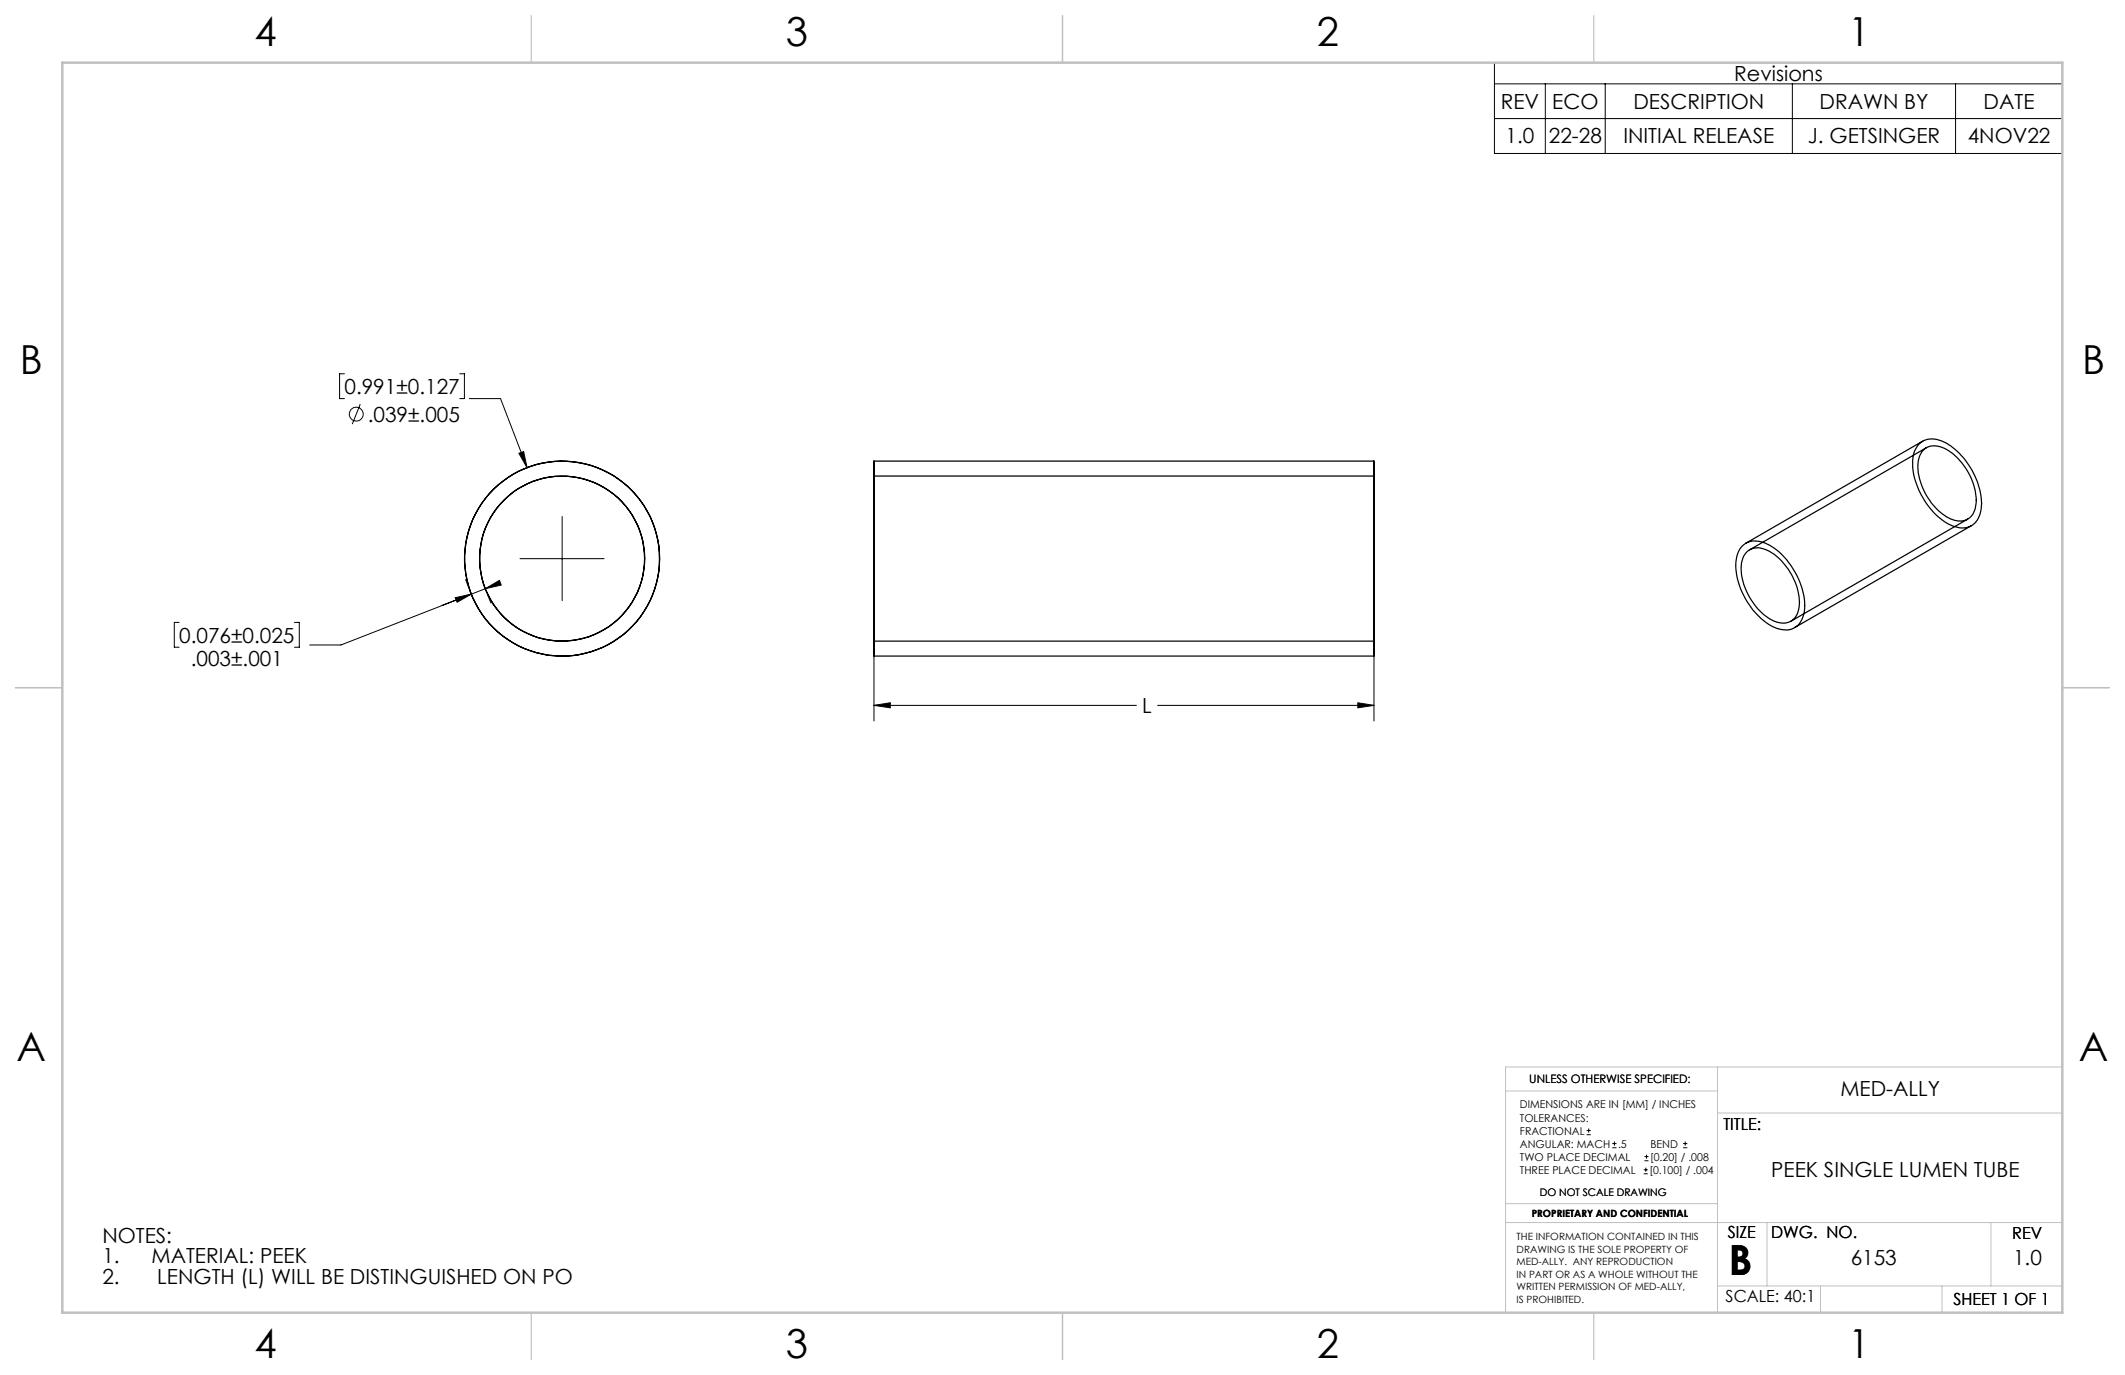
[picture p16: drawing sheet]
<svg xmlns="http://www.w3.org/2000/svg" width="432mm" height="279mm" viewBox="0 0 432 279" stroke-linecap="round" stroke-linejoin="round" font-family="sans-serif">
<defs><g id="words">
<text font-size="8.5" x="351.3" y="259">B</text>
<g font-size="8.1">
<text x="51.7" y="9.3">4</text>
<text x="159.7" y="9.3">3</text>
<text x="267.6" y="9.3">2</text>
<text x="375.6" y="9.3">1</text>
<text x="4" y="76">B</text>
<text x="423.1" y="76">B</text>
<text x="3.3" y="215.7">A</text>
<text x="422.4" y="215.7">A</text>
<text x="51.7" y="276">4</text>
<text x="159.7" y="276">3</text>
<text x="267.6" y="276">2</text>
<text x="375.6" y="276">1</text>
</g>
<g font-size="4.2">
<text x="352.4" y="16.4">Revisions</text>
<text x="304.9" y="22.1">REV</text>
<text x="315.4" y="22.1">ECO</text>
<text x="331.9" y="22.1">DESCRIPTION</text>
<text x="369.7" y="22.1">DRAWN BY</text>
<text x="403.1" y="22.1">DATE</text>
<text x="305.9" y="29.2">1.0</text>
<text x="314.7" y="29.2">22-28</text>
<text x="329.9" y="29.2">INITIAL RELEASE</text>
<text x="367.4" y="29.2">J. GETSINGER</text>
<text x="399.8" y="29.2">4NOV22</text>
<text x="70" y="80.1">0.991±0.127</text>
<text x="74.7" y="85.7">.039±.005</text>
<text x="36.4" y="130.6">0.076±0.025</text>
<text x="38.8" y="135.3">.003±.001</text>
<text x="232.1" y="144.9">L</text>
<text x="374" y="222.8">MED-ALLY</text>
<text x="359.9" y="239.1">PEEK SINGLE LUMEN TUBE</text>
<text x="20.8" y="252.5">NOTES:</text>
<text x="20.8" y="256.7">1.</text>
<text x="30.8" y="256.7">MATERIAL: PEEK</text>
<text x="376.1" y="257.1">6153</text>
<text x="409" y="257.1">1.0</text>
<text x="20.8" y="260.9">2.</text>
<text x="32" y="260.9">LENGTH (L) WILL BE DISTINGUISHED ON PO</text>
</g>
<g font-size="3.4">
<text x="350.2" y="229.5">TITLE:</text>
<text x="351.1" y="251.6">SIZE</text>
<text x="359.9" y="251.6">DWG. NO.</text>
<text x="408.9" y="251.7">REV</text>
<text x="350.6" y="264.6">SCALE: 40:1</text>
<text x="396.9" y="265.2">SHEET 1 OF 1</text>
</g>
<text font-size="2.4" x="310.8" y="220.1">UNLESS OTHERWISE SPECIFIED:</text>
<g font-size="2.2">
<text x="308.8" y="225.2">DIMENSIONS ARE IN [MM] / INCHES</text>
<text x="308.8" y="227.9">TOLERANCES:</text>
<text x="308.8" y="230.5">FRACTIONAL</text>
<text x="308.8" y="233.2">ANGULAR: MACH</text>
<text x="328.8" y="233.2">.5</text>
<text x="335.4" y="233.2">BEND</text>
<text x="308.8" y="238.5">THREE PLACE DECIMAL</text>
<text x="308.8" y="235.8">TWO PLACE DECIMAL</text>
<text x="335.1" y="238.5">[0.100] / .004</text>
<text x="335.3" y="235.8">[0.20] / .008</text>
</g>
<text font-size="2.1" x="312.9" y="243.1">DO NOT SCALE DRAWING</text>
<g font-size="2">
<text x="311.3" y="247.3">PROPRIETARY AND CONFIDENTIAL</text>
<text x="308.2" y="252.1">THE INFORMATION CONTAINED IN THIS</text>
<text x="308.2" y="254.6">DRAWING IS THE SOLE PROPERTY OF</text>
<text x="308.2" y="257.1">MED-ALLY. ANY REPRODUCTION</text>
<text x="308.2" y="259.6">IN PART OR AS A WHOLE WITHOUT THE</text>
<text x="308.2" y="262.2">WRITTEN PERMISSION OF MED-ALLY,</text>
<text x="308.2" y="264.7">IS PROHIBITED.</text>
</g>
</g></defs>
<g fill="none" stroke="#000" stroke-width=".25">
<path d="M177.6 93.7v39.6zM177.6 96.8v33.5zM177.6 93.7h101.6M177.6 96.7h101.6M279.2 96.8v33.5zM279.2 93.7v39.6zM389.9 90.3a4.3 4.3 0 0 1 5.2-.4 14.9 14.9 0 0 1 7.5 13.4 4 4 0 0 1-3.6 4 9.6 9.6 0 0 1-7.2-4.6 13.3 13.3 0 0 1-2.9-10.6zM390.7 91.6a3.7 3.7 0 0 1 4.8-.3 12.7 12.7 0 0 1 6 11.3 3.4 3.4 0 0 1-5.2 2.8 12.6 12.6 0 0 1-6.5-11.7l.3-1.2zM390.7 89.6l-35.9 20.8M391.4 91l-35.9 20.7M353.9 111.1a4.1 4.1 0 0 1 5.3-.5 15.4 15.4 0 0 1 7.5 11.9 5 5 0 0 1-2.2 5.1 5.7 5.7 0 0 1-5.8-1.2 15.4 15.4 0 0 1-6-12.2 5.2 5.2 0 0 1 1.2-3.1zM354.8 112.3a3.7 3.7 0 0 1 4.8-.2 12.7 12.7 0 0 1 6 11.2 3.4 3.4 0 0 1-5.2 2.9 12.6 12.6 0 0 1-6.5-11.8l.3-1.2z"/>
<path d="M399.8 105.5l-35.9 20.7M400.6 106.8l-35.9 20.7M177.6 133.3h101.6M177.6 130.3h101.6"/>
<circle cx="114.2" cy="113.5" r="19.8"/>
<circle cx="114.2" cy="113.5" r="16.8"/>
</g>
<g fill="none" stroke="#000" stroke-width=".2">
<path d="M303.7 12.7h115.4v18.5h-115.4zM303.7 17h115.4M314 17v14.2M326.2 17v14.2M364.2 17v14.2M397.4 17v14.2M303.7 24.1h115.4M70 76h-1v5h1M93.4 76h1v5h-1M73.2 82.1l-1.6 4.1M95.4 81h6.3l5.4 14M105.4 92.1l1-.3 .7 3.2z"/>
<path d="M94.6 117.8l.7 1.7M98.6 119.6l-29.3 11.5h-6.4M98.6 119.6l2.9-1.7 .3 1zM105.7 113.5h17.1M114.2 105v17.1M36.4 126.5h-1v5h1M59.8 126.5h1v5h-1M92.5 121.5l3.3-.8-2.9 1.7zM95.8 120.7l-5.9 2.3M99.1 120.8l.7 1.8M177.6 131.6v14.9M279.2 131.6v14.9"/>
<path d="M177.6 143.3l3.3-.5v1zM177.6 143.3h53.3M235.2 143.3h44M275.9 142.8l3.3 .5-3.3 .5zM322.4 230.6h.9M322.4 229.7h.9M322.8 229.3v.9M327.6 233.2h.9M327.6 232.4h.9M328 232v.8M334 238.5h.8M334 237.7h.8"/>
<path d="M334.2 235.9h.8M334.2 235h.8M334.4 237.3v.8M334.6 234.6v.8M342 233.2h.9M342 232.4h.9M342.4 232v.8"/>
<circle cx="72.4" cy="84.1" r="1.41"/>
</g>
<path d="M349 216.8v49.9M419.1 216.8h-113.2v49.9M305.9 221.7h43.1M349 226.2h70.1M305.9 248.4h113.2M306 244.6h43M359.1 248.4v12.9M404.6 248.4v12.9M349 261.3h70.1M369.9 261.3v5.4M394.6 261.3v5.4" fill="none" stroke="#c0c0c0" stroke-width=".2"/>
<path d="M108 3.2v9.5M215.9 3.2v9.5M323.8 3.2v9.5M3.1 139.7h9.6M419.1 139.7h9.5M108 266.7v9.6M215.9 266.7v9.6M323.8 266.7v9.6" fill="none" stroke="#c0c0c0" stroke-width=".25"/>
<path d="M12.7 12.7h406.4v254h-406.4z" fill="none" stroke="#c0c0c0" stroke-width=".5"/>
<g fill="#000">
<path d="M105.4 92.1l1-.3 .7 3.2z"/>
<path d="M92.5 121.5l3.3-.8-2.9 1.7zM98.6 119.6l2.9-1.7 .3 1zM177.6 143.3l3.3-.5v1zM275.9 142.8l3.3 .5-3.3 .5z"/>
</g>
<use href="#words"/>
</svg>
